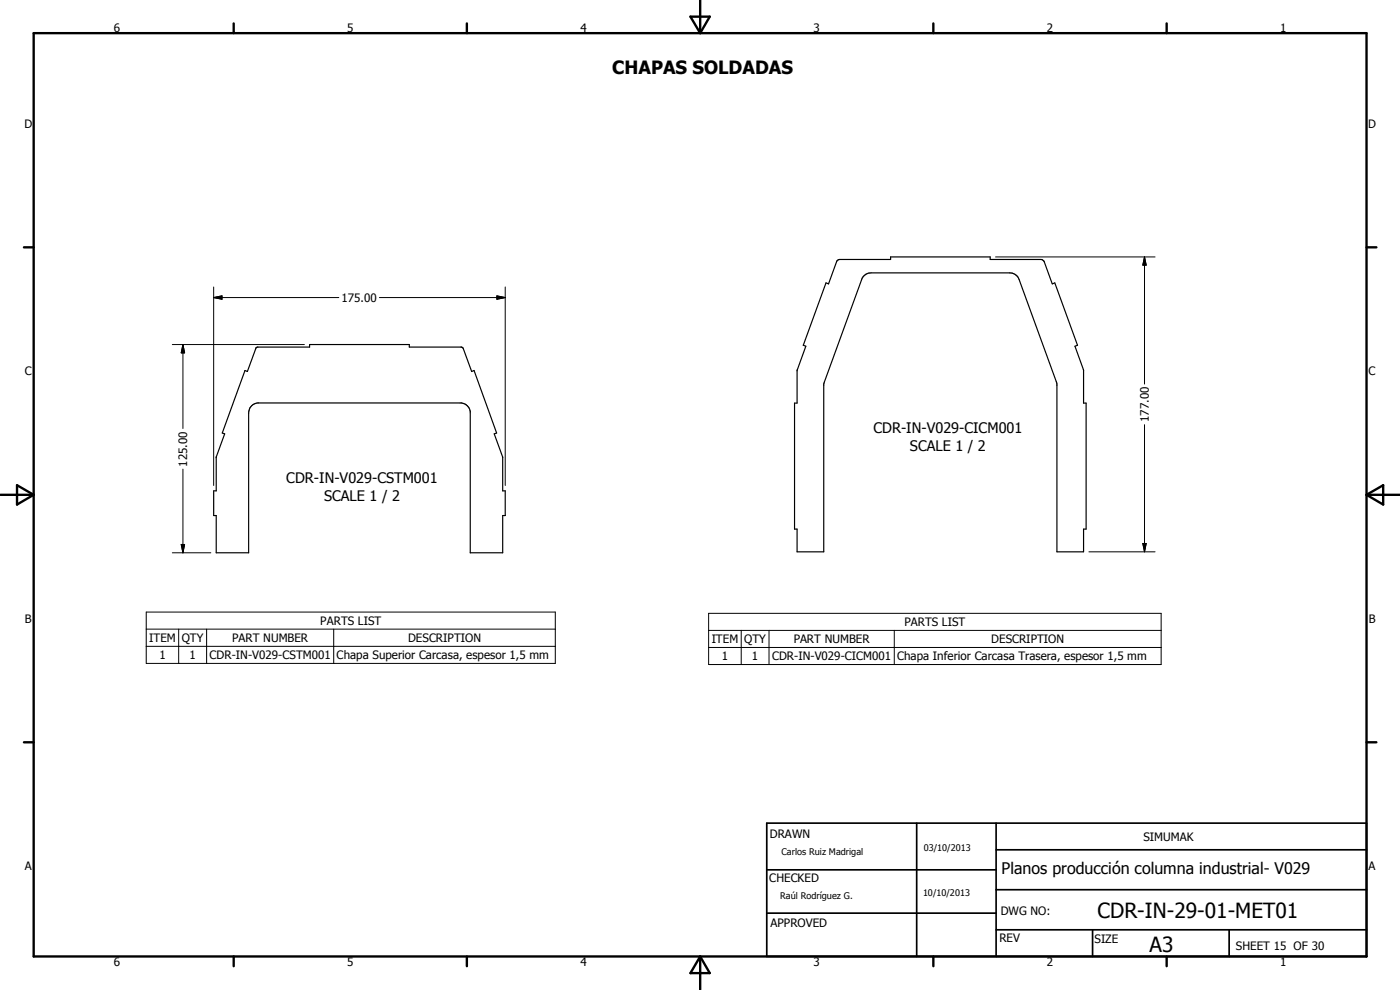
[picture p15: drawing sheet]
<svg xmlns="http://www.w3.org/2000/svg" width="420mm" height="297mm" viewBox="0 0 420 297" stroke-linecap="round" stroke-linejoin="round" font-family="sans-serif">
<defs><g id="words">
<g font-size="6.3">
<text x="329.4" y="275.4">CDR-IN-29-01-MET01</text>
<text x="345" y="285.6">A3</text>
</g>
<text font-size="5.5" x="183.7" y="22.2">CHAPAS SOLDADAS</text>
<text font-size="4.8" x="300.6" y="262.1">Planos producción columna industrial- V029</text>
<g font-size="4.4">
<text x="262.1" y="130">CDR-IN-V029-CICM001</text>
<text x="273.1" y="135.3">SCALE 1 / 2</text>
<text x="85.9" y="145">CDR-IN-V029-CSTM001</text>
<text x="97.3" y="150.2">SCALE 1 / 2</text>
</g>
<g font-size="3.5">
<text x="34.2" y="9.6">6</text>
<text x="104.2" y="9.6">5</text>
<text x="174.2" y="9.6">4</text>
<text x="244.2" y="9.6">3</text>
<text x="314.2" y="9.6">2</text>
<text x="384.2" y="9.6">1</text>
<text x="7.3" y="38.4">D</text>
<text x="410.6" y="38.4">D</text>
<text x="102.5" y="90.6">175.00</text>
<text x="7.4" y="112.6">C</text>
<text x="410.7" y="112.6">C</text>
<text x="344.8" y="126.7" transform="rotate(-90 344.8 126.7)">177.00</text>
<text x="56.2" y="140" transform="rotate(-90 56.2 140)">125.00</text>
<text x="7.4" y="186.9">B</text>
<text x="96.1" y="187.5">PARTS LIST</text>
<text x="271.4" y="187.9">PARTS LIST</text>
<text x="410.8" y="186.9">B</text>
<text x="44.8" y="192.6">ITEM</text>
<text x="47.8" y="197.7">1</text>
<text x="54.6" y="192.7">QTY</text>
<text x="56.9" y="197.7">1</text>
<text x="62.9" y="197.8">CDR-IN-V029-CSTM001</text>
<text x="69.7" y="192.6">PART NUMBER</text>
<text x="101" y="197.8">Chapa Superior Carcasa, espesor 1,5 mm</text>
<text x="122.5" y="192.7">DESCRIPTION</text>
<text x="213.6" y="193">ITEM</text>
<text x="223.3" y="193">QTY</text>
<text x="238.2" y="193">PART NUMBER</text>
<text x="297.5" y="193">DESCRIPTION</text>
<text x="216.7" y="198.1">1</text>
<text x="225.7" y="198.1">1</text>
<text x="231.7" y="198.2">CDR-IN-V029-CICM001</text>
<text x="269.3" y="198.2">Chapa Inferior Carcasa Trasera, espesor 1,5 mm</text>
<text x="231" y="251.5">DRAWN</text>
<text x="343.1" y="252.3">SIMUMAK</text>
<text x="7.4" y="261.1">A</text>
<text x="410.7" y="261.1">A</text>
<text x="230.9" y="264.6">CHECKED</text>
<text x="300.3" y="274.5">DWG NO:</text>
<text x="231.3" y="278.3">APPROVED</text>
<text x="299.9" y="282.6">REV</text>
<text x="328.5" y="283.1">SIZE</text>
<text x="370.9" y="285.1">SHEET 15 OF 30</text>
<text x="34.2" y="289.9">6</text>
<text x="104.2" y="289.9">5</text>
<text x="174.2" y="289.9">4</text>
<text x="244.2" y="289.9">3</text>
<text x="314.2" y="289.9">2</text>
<text x="384.2" y="289.9">1</text>
</g>
<g font-size="2.7">
<text x="234.5" y="256.6">Carlos Ruiz Madrigal</text>
<text x="277.2" y="255.3">03/10/2013</text>
<text x="234.1" y="269.7">Raúl Rodríguez G.</text>
<text x="277" y="268.7">10/10/2013</text>
</g>
</g></defs>
<path d="M251.2 78.3l.8-.4h15.3v-.8h29.9v.8h15.3l.8 .4 2.5 6.9 .8-.3 6.8 18.7-.8 .3 2.6 7.2v9.8h.8v37.8h-.8v6.9h-8v-50.4l-11.4-31.3a3 3 0 0 0-2.7-2h-41.7a2.96 2.96 0 0 0-2.8 2l-11.4 31.3v50.4h-8v-6.9h-.7v-37.8h.7v-9.8l2.6-7.2-.7-.3 6.8-18.7 .8 .3zM76.8 104.4l.4-.3h15.7v-.7h29.9v.7h15.7l.3 .2 2.8 7.2 .7-.3 6.7 18.7-.7 .3 2.6 7v10.1h.7v7.4h-.7v11.2h-9.8v-42.4a3.1 3.1 0 0 0-2.6-2.6h-61.3a3 3 0 0 0-2.6 3v42h-9.7v-11.2h-.8v-7.4h.8v-10.1l2.5-7-.7-.3 6.8-18.7 .7 .3z" fill="none" stroke="#000" stroke-width=".35"/>
<g fill="none" stroke="#000" stroke-width=".71">
<path d="M10.1 9.9h400v277.1h-400zM70.1 7v2.9M140.1 7v2.9M207.2 5h5.8l-2.9 4.9zM210.1 0v9.9M280.1 7v2.9M350.1 7v2.9M7.2 74.2h2.9M410.1 74.2h3M.1 148.5h10M5.1 145.6l5 2.9-5 2.9zM410.1 148.5h10"/>
<path d="M410.1 148.5l5-2.9v5.8zM7.2 222.7h2.9M410.1 222.7h3M70.1 287v2.9M140.1 287v2.9M210.1 287v10M210.1 287l2.9 5h-5.8zM280.1 287v2.9M350.1 287v2.9"/>
</g>
<path d="M230.1 247h180v40h-180zM275.1 247v40M298.9 255h111.2M298.9 247v40M230.1 274h68.8M230.1 261h68.8M298.9 279h111.2M298.9 267h111.2M327.9 279v8M368.9 279v8" fill="none" stroke="#000" stroke-width=".51"/>
<g fill="none" stroke="#000" stroke-width=".3">
<path d="M298.8 77.1h47.9M343.5 77.1l.5 2.4h-1zM343.5 77.1v38.1M64.1 89.3l2.5-.5v1zM64.1 89.3h37.6M64.1 86.1v59.6M113.9 89.3h37.7M149.1 88.8l2.5 .5-2.5 .5zM151.6 86.1v59.6M51.7 103.4h39.6M54.9 103.4l.5 2.5h-1zM54.9 103.4v25.2"/>
<path d="M343.5 127.4v38.2M54.9 140.8v25.1M51.7 165.9h11.6M54.4 163.4h1l-.5 2.5zM326.8 165.6h19.9M343 163.1h1l-.5 2.5zM43.9 183.6h122.8v15.5h-122.8zM43.9 188.8h122.8M43.9 193.9h122.8M53.6 188.8v10.3M62 188.8v10.3M100.1 188.8v10.3"/>
<path d="M212.7 184h135.8v15.4h-135.8zM212.7 189.1h135.8M212.7 194.3h135.8M222.5 189.1v10.3M230.8 189.1v10.3M268.4 189.1v10.3"/>
</g>
<path d="M343.5 77.1l.5 2.4h-1zM64.1 89.3l2.5-.5v1zM149.1 88.8l2.5 .5-2.5 .5zM54.9 103.4l.5 2.5h-1zM54.4 163.4h1l-.5 2.5zM343 163.1h1l-.5 2.5z" fill="#000"/>
<use href="#words"/>
</svg>
